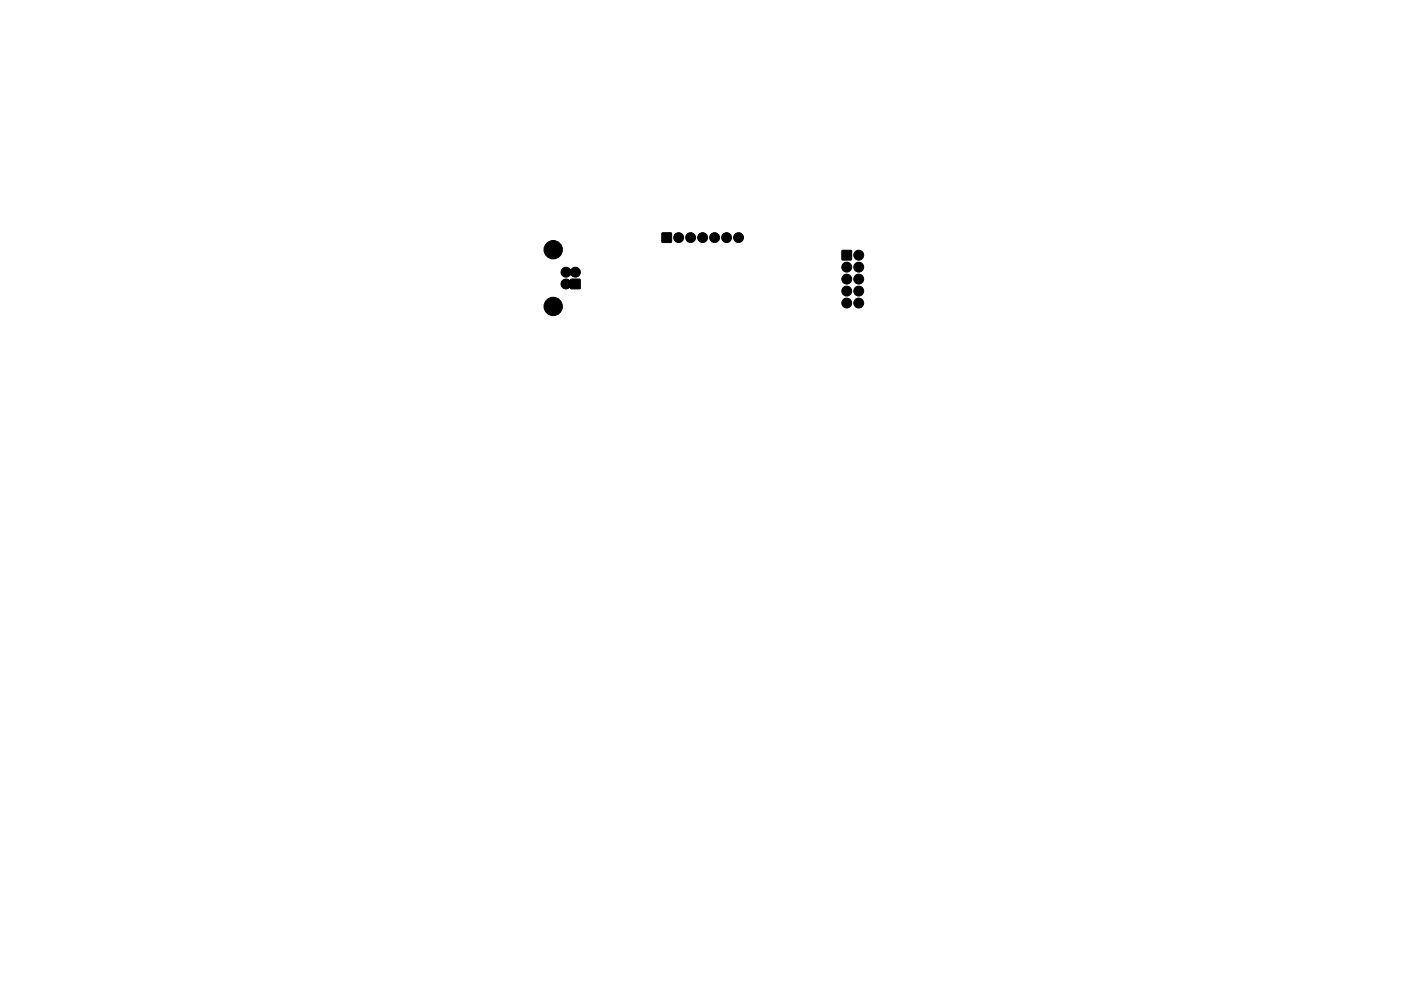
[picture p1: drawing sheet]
<svg xmlns="http://www.w3.org/2000/svg" width="297mm" height="210mm" viewBox="0 0 297 210" stroke-linecap="round" stroke-linejoin="round" font-family="sans-serif">
<g fill="#000" stroke="#000" stroke-width=".21">
<path d="M120.7 59.5l.3-.1v.4zM121 58.1l.1 .2h-.2zM120.9 57.2h.2l-.1 .2zM140.4 49.4h1.9v2h-1.9zM178.5 53.1h2v2h-2zM120.9 60.7l.1 .4-.3-.1zM121 59.3h2v1.9h-2z"/>
<circle cx="117.3" cy="53" r="1.95"/>
<circle cx="120" cy="57.7" r="1.05"/>
<circle cx="122" cy="57.7" r="1.05"/>
<circle cx="143.9" cy="50.4" r="1.05"/>
<circle cx="146.4" cy="50.4" r="1.05"/>
<circle cx="149" cy="50.4" r="1.05"/>
<circle cx="151.5" cy="50.4" r="1.05"/>
<circle cx="154.1" cy="50.4" r="1.05"/>
<circle cx="156.6" cy="50.4" r="1.05"/>
<circle cx="179.5" cy="56.7" r="1.05"/>
<circle cx="179.5" cy="59.2" r="1.05"/>
<circle cx="182.1" cy="54.1" r="1.05"/>
<circle cx="182.1" cy="59.2" r="1.05"/>
<circle cx="182.1" cy="56.7" r="1.05"/>
<circle cx="117.3" cy="65" r="1.95"/>
<circle cx="120" cy="60.2" r="1.05"/>
<circle cx="179.5" cy="61.8" r="1.05"/>
<circle cx="179.5" cy="64.3" r="1.05"/>
<circle cx="182.1" cy="64.3" r="1.05"/>
<circle cx="182.1" cy="61.8" r="1.05"/>
</g>
</svg>
